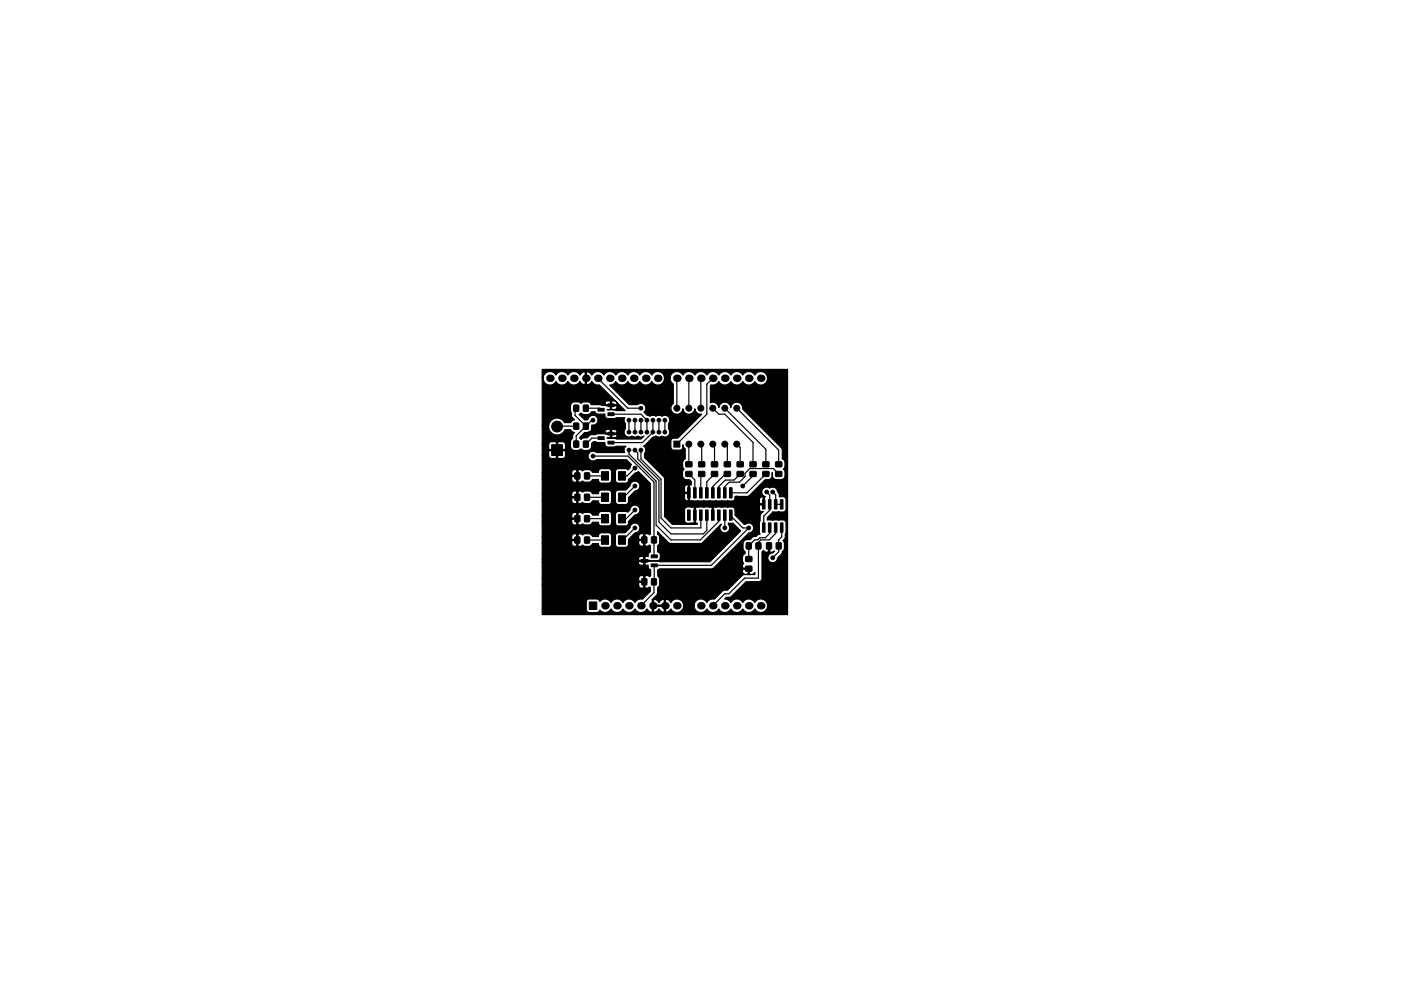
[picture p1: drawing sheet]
<svg xmlns="http://www.w3.org/2000/svg" width="297mm" height="210mm" viewBox="0 0 297 210" stroke-linecap="round" stroke-linejoin="round" font-family="sans-serif">
<g fill="#000">
<circle cx="116.6" cy="80.3" r=".8"/>
<circle cx="119.1" cy="80.3" r=".8"/>
<circle cx="121.7" cy="80.3" r=".8"/>
<circle cx="124.2" cy="80.3" r=".8"/>
<circle cx="126.8" cy="80.3" r=".8"/>
<circle cx="129.3" cy="80.3" r=".8"/>
<circle cx="131.8" cy="80.3" r=".8"/>
<circle cx="134.4" cy="80.3" r=".8"/>
<circle cx="136.9" cy="80.3" r=".8"/>
<circle cx="139.5" cy="80.3" r=".8"/>
<circle cx="143.5" cy="80.3" r=".8"/>
<circle cx="146" cy="80.3" r=".8"/>
<circle cx="148.6" cy="80.3" r=".8"/>
<circle cx="151.1" cy="80.3" r=".8"/>
<circle cx="153.7" cy="80.3" r=".8"/>
<circle cx="156.2" cy="80.3" r=".8"/>
<circle cx="158.7" cy="80.3" r=".8"/>
<circle cx="161.3" cy="80.3" r=".8"/>
<circle cx="128.3" cy="128.5" r=".8"/>
<circle cx="130.8" cy="128.5" r=".8"/>
<circle cx="133.3" cy="128.5" r=".8"/>
<circle cx="135.9" cy="128.5" r=".8"/>
<circle cx="138.4" cy="128.5" r=".8"/>
<circle cx="141" cy="128.5" r=".8"/>
<circle cx="143.5" cy="128.5" r=".8"/>
<circle cx="148.6" cy="128.5" r=".8"/>
<circle cx="151.1" cy="128.5" r=".8"/>
<circle cx="153.7" cy="128.5" r=".8"/>
<circle cx="156.2" cy="128.5" r=".8"/>
<circle cx="158.7" cy="128.5" r=".8"/>
<circle cx="161.3" cy="128.5" r=".8"/>
</g>
<g fill="#000" stroke="#000" stroke-width=".21">
<path d="M117 94.3h2.3v2.3h-2.3zM121.7 86h1l-.1 1.3-1-.1zM121.7 93.6h1l-.1 1.3-1-.1zM121.7 89.8h1l-.1 1.3-1-.1zM123.7 86h1v1.3l-1-.1zM123.7 93.6h1v1.3l-1-.1zM123.7 89.8h1v1.3l-1-.1zM126.8 86.6h1.3v.6h-1.3zM126.8 92.7h1.3v.6h-1.3zM128.9 87.6h1.3v.6h-1.3zM128.9 85.7h1.3v.6h-1.3zM128.9 93.6h1.3v.6h-1.3z"/>
<path d="M128.9 91.7h1.3v.6h-1.3zM142.9 93.6h1.2v1.3h-1.2zM145.4 100.1l1.3-.1v1l-1.3 .1zM145.4 98h1.3v1h-1.3zM148.1 100.1l1.3-.1v1l-1.2 .1zM148.1 98h1.3v1h-1.2zM150.9 100.1l1.2-.1v1l-1.2 .1zM150.9 98h1.2v1h-1.2zM153.6 100.1l1.2-.1 .1 1-1.3 .1zM153.6 98h1.2l.1 1h-1.3zM156.3 100.1l1.2-.1 .1 1-1.3 .1zM156.3 98h1.2l.1 1h-1.3z"/>
<path d="M159 100.1l1.3-.1v1l-1.3 .1zM159 98h1.3v1h-1.3zM161.8 100.1l1.2-.1v1l-1.2 .1zM161.8 98h1.2v1h-1.2zM164.5 100.1l1.2-.1v1l-1.2 .1zM164.5 98h1.2v1h-1.2zM121.9 114h1v1.2h-1zM121.9 109.4h1v1.3h-1zM121.9 100.3l1 .1v1.2h-1zM121.9 104.9h1v1.2h-1zM124 114h1l-.1 1.2h-1zM124 109.4h1l-.1 1.3h-1z"/>
<path d="M124 100.3l1 .1-.1 1.2h-1zM124 104.9h1l-.1 1.2h-1zM127.5 113.7h1.5v1.8h-1.5zM127.5 109.1h1.5v1.8h-1.5zM127.5 100.1h1.5v1.8h-1.5zM127.5 104.6h1.5v1.8h-1.5zM131.1 113.7h1.5v1.8h-1.5zM131.1 109.1h1.5v1.8h-1.5zM131.1 100.1h1.5v1.8h-1.5zM131.1 104.6h1.5v1.8h-1.5zM136.1 113.9h1v1.3h-1zM136 118.7h1.3v.6h-1.3z"/>
<path d="M138.2 113.9h1l-.1 1.3h-1zM138.1 119.6h1.3v.6h-1.3zM138.1 117.7h1.3v.6h-1.3zM145.8 108.2h.5v2.2h-.5zM145.8 103.5h.5v2.2h-.5zM147 108.2h.6v2.2h-.6zM147 103.5h.6v2.2h-.6zM148.3 108.2h.6v2.2h-.6zM148.3 103.5h.6v2.2h-.6zM149.6 108.2h.5v2.2h-.5zM149.6 103.5h.5v2.2h-.5zM150.9 108.2h.5v2.2h-.5z"/>
<path d="M150.9 103.5h.5v2.2h-.5zM152.1 108.2h.6v2.2h-.6zM152.1 103.5h.6v2.2h-.6zM153.4 108.2h.5v2.2h-.5zM153.4 103.5h.5v2.2h-.5zM154.7 108.2h.5v2.2h-.5zM154.7 103.5h.5v2.2h-.5zM158.2 115.2h1.1l-.1 1.3-1-.1zM158.1 118.1h1.3v1h-1.3zM160.3 115.2h1v1.3l-1-.1zM161.6 110.9h.6v2h-.6zM161.6 106h.6v2h-.6z"/>
<path d="M162.9 110.9h.6v2h-.6zM162.9 106h.6v2h-.6zM162.5 115.2h1.1l-.1 1.3-1-.1zM164.2 110.9h.5v2h-.5zM164.2 106h.5v2h-.5zM164.6 115.2h1v1.3l-1-.1zM165.5 110.9h.5v2h-.5zM165.5 106h.5v2h-.5zM124.9 127.7h1.6v1.6h-1.6zM136.1 122.8h1v1.3l-1-.1zM138.2 122.8h1l-.1 1.3-1-.1zM158.1 120.2l1.3-.1v1l-1.3 .1z"/>
<circle cx="116.8" cy="84.1" r=".4"/>
<circle cx="118.1" cy="90.5" r="1.15"/>
<circle cx="125.7" cy="96.8" r=".4"/>
<circle cx="125.7" cy="91.7" r=".4"/>
<circle cx="125.7" cy="89.1" r=".4"/>
<circle cx="128.3" cy="89.1" r=".4"/>
<circle cx="130.8" cy="89.1" r=".4"/>
<circle cx="133.3" cy="95.5" r=".4"/>
<circle cx="133.3" cy="91.7" r=".4"/>
<circle cx="133.3" cy="89.1" r=".4"/>
<circle cx="134.6" cy="95.5" r=".4"/>
<circle cx="134.6" cy="89.1" r=".4"/>
<circle cx="134.6" cy="91.7" r=".4"/>
<circle cx="134.6" cy="99.3" r=".4"/>
<circle cx="135.9" cy="89.1" r=".4"/>
<circle cx="135.9" cy="86.6" r=".4"/>
<circle cx="135.9" cy="95.5" r=".4"/>
<circle cx="135.9" cy="91.7" r=".4"/>
<circle cx="137.2" cy="91.7" r=".4"/>
<circle cx="137.2" cy="82.8" r=".4"/>
<circle cx="137.2" cy="89.1" r=".4"/>
<circle cx="138.4" cy="89.1" r=".4"/>
<circle cx="138.4" cy="91.7" r=".4"/>
<circle cx="139.7" cy="91.7" r=".4"/>
<circle cx="139.7" cy="89.1" r=".4"/>
<circle cx="139.7" cy="82.8" r=".4"/>
<circle cx="141" cy="89.1" r=".4"/>
<circle cx="141" cy="91.7" r=".4"/>
<circle cx="143.5" cy="86.6" r=".63"/>
<circle cx="143.5" cy="98" r=".4"/>
<circle cx="146" cy="86.6" r=".63"/>
<circle cx="146" cy="94.2" r=".63"/>
<circle cx="148.6" cy="94.2" r=".63"/>
<circle cx="148.6" cy="86.6" r=".63"/>
<circle cx="151.1" cy="94.2" r=".63"/>
<circle cx="151.1" cy="86.6" r=".63"/>
<circle cx="153.7" cy="94.2" r=".63"/>
<circle cx="153.7" cy="86.6" r=".63"/>
<circle cx="156.2" cy="86.6" r=".63"/>
<circle cx="156.2" cy="94.2" r=".63"/>
<circle cx="161.3" cy="84.1" r=".4"/>
<circle cx="165.1" cy="84.1" r=".4"/>
<circle cx="165.1" cy="87.9" r=".4"/>
<circle cx="118.1" cy="113.3" r=".4"/>
<circle cx="118.1" cy="101.8" r=".4"/>
<circle cx="118.1" cy="119.6" r=".4"/>
<circle cx="118.1" cy="106.9" r=".4"/>
<circle cx="134.6" cy="108.2" r=".4"/>
<circle cx="134.6" cy="112" r=".4"/>
<circle cx="134.6" cy="103.1" r=".4"/>
<circle cx="143.5" cy="100.6" r=".4"/>
<circle cx="143.5" cy="108.2" r=".4"/>
<circle cx="143.5" cy="103.1" r=".4"/>
<circle cx="143.5" cy="105.7" r=".4"/>
<circle cx="147.3" cy="106.9" r=".4"/>
<circle cx="151.1" cy="106.9" r=".4"/>
<circle cx="153.7" cy="112" r=".4"/>
<circle cx="154.9" cy="106.9" r=".4"/>
<circle cx="156.2" cy="105.7" r=".4"/>
<circle cx="156.2" cy="108.2" r=".4"/>
<circle cx="157.5" cy="103.1" r=".4"/>
<circle cx="158.7" cy="112" r=".4"/>
<circle cx="160" cy="109.5" r=".4"/>
<circle cx="162.6" cy="104.4" r=".4"/>
<circle cx="163.8" cy="109.5" r=".4"/>
<circle cx="163.8" cy="104.4" r=".4"/>
<circle cx="163.8" cy="118.4" r=".4"/>
<circle cx="165.1" cy="109.5" r=".4"/>
<circle cx="124.5" cy="124.7" r=".4"/>
<circle cx="125.7" cy="126" r=".4"/>
<circle cx="125.7" cy="122.2" r=".4"/>
<circle cx="127" cy="126" r=".4"/>
<circle cx="128.3" cy="122.2" r=".4"/>
<circle cx="128.3" cy="126" r=".4"/>
<circle cx="129.5" cy="124.7" r=".4"/>
<circle cx="163.8" cy="120.9" r=".4"/>
<circle cx="163.8" cy="123.4" r=".4"/>
<circle cx="163.8" cy="126" r=".4"/>
</g>
<g fill="none" stroke="#000" stroke-width=".25">
<path d="M118 90.4h4.2M122.2 86.6l-.3 .3v1.2l2.3 2.3M124.2 86.6h2.9l.3 .3M125.7 96.8h7.5l5.5 5.5v15.7M125.7 89.1h-.2l-3.3 3.4v1.7M126.8 80.3l6.3 6.3h2.8M127.4 93h-1.9l-1.3 1.2M129.5 87.9h6.4l1.3 1.2v2.6M133.3 95.5v.8l5.8 5.8v9.3l3.1 3.1h6.3l3.9-3.9v-1.3M133.3 89.1v2.6M134.6 95.5l.6 .6v1.3l4.5 4.4v8.9l2.5 2.6h6.9l.8-.8v-3.2M134.6 89.1v2.6"/>
<path d="M134.6 99.3l-1.6 1.7h-1.1M135.9 95.5v1.9l4.3 4.3v8.2l2 2.1h6.4v-2.7M135.9 89.1v2.6M138.4 89.1v2.6l-2.2 2.2h-6.7M139.7 89.1v2.6M141 89.1v2.6M143.5 80.3v6.3M146 80.3v6.3M146 94.2v4.3M148.6 80.3v6.3M148.6 94.2l.2 .2v4.1M151.1 80.3l-1.2 1.2v6.4l-6.4 6.3"/>
<path d="M151.1 86.6l1.3 1.3h1.3l6 6v4.6M151.1 94.2l.4 .4v3.9M153.7 94.2l.5 .6v3.7M153.7 86.6l8.7 8.7v3.2M156.2 86.6l8.9 8.9v3M156.2 94.2l.7 .8v3.5M124.5 110h3.8M124.5 114.6h3.8M124.5 101h3.8M124.5 105.5h3.8M134.6 108.2l-1.8 1.8h-.9M134.6 112l-2.6 2.6h-.1"/>
<path d="M134.6 103.1l-2.4 2.4h-.3M146 100.6l1.3 1.2v2.8M148.8 100.6l-.2 .1v3.9M151.5 100.6l-1.6 1.6v2.4M153.7 109.3v2.7M154.2 100.6h-.4l-2.7 2.6v1.4M154.9 109.3v.2l2.6 2.5h1.2l-7.9 7.9h-12.1v5.8l-2.8 2.8M156.9 100.6l-1.3 1.2h-1.8l-1.4 1.4v1.4M159.7 100.6v.3l-2.2 2.2M162.4 100.6l-4 4h-3.5M162.6 104.4l.6 .6v3.2l-1.3 1.3v2.4M163.2 111.9v1.3l-.9 .9h-1.2l-.4 .4h-.7l-1.3 1.3v2.8"/>
<path d="M163.8 104.4l.7 .6v2h1.2M164.5 111.9v1.3l-1.4 1.3h-1.8l-.5 .5v7.7h-2.9l-3.4 3.3h-.8l-2.6 2.5M165.1 100.6l-1.2-1.2h-4.9l-1 1v.7l-1.2 1.2h-2.2l-.9 .9v1.4M165.7 111.9v2l-.6 .6v2.6l-1.3 1.3"/>
</g>
<path d="M122.8 87.9l.4-.3 .5 .3h1l.5-.2 .2-.3h.8l.5 .5 1.6-.1a.73 .73 0 0 0 .6 1l3.5-.2a1.02 1.02 0 0 0 .2 1.3v1.1a1.04 1.04 0 0 0 0 1.4 1.04 1.04 0 0 0 1.4 .1l.5 .2h.4a.4 .4 0 0 1 .7 0h.4l.5-.2-.6 .6h-5.3l-.4-.1h-1.5l.7-.2v-.7h.3v.7a.69 .69 0 0 0 .7 .1 .69 .69 0 0 0 .4-.6l-.1-.2-3.9-.1-.5 .2-1.1 .1-.7 .6h-.8l-.5 .3-.3-.2v-.2l1.1-1 4.3-.1 .1 .2h1v-.7h.3v.7h1a.51 .51 0 0 0 0-.6 .51 .51 0 0 0-.5-.2l-.8 .1a.69 .69 0 0 0-.7-.1 .69 .69 0 0 0-.4 .6h-3.5l.6-.5 .1-1a1.04 1.04 0 0 0 1.2-.8 1.04 1.04 0 0 0-.7-1.3 1.04 1.04 0 0 0-1.2 .7l-.3 .3h-.5zM115 78.4h52v52h-52v-6.3h20.4v.2a.65 .65 0 0 0 1.1 .3v-1h-.9l-.2 .1v.4h-20.4v-1.4h20.4v.5l.2 .1h.9v-1l-.2-.2a.71 .71 0 0 0-.9 .6h-20.4v-3.4h20.3v.1a.7 .7 0 0 0 1.2 .4v-.7h-1l-.2 .2h-20.3v-.6h20.3l.2 .2h1v-.7l-.2-.1a.74 .74 0 0 0-1 .6h-20.3v-3.4h6.2v.1a.65 .65 0 0 0 1.1 .4v-1.1h-.9l-.2 .2v.4h-6.2v-1.4h6.2v.4l.2 .2h.9v-1.1h.2v2.4l.2 .1h.4a.49 .49 0 0 1 .9 0h1.1l.5-.6h1.3a.66 .66 0 0 0 .6 .8h1.5l.5-.2 .2-.4v-1.8h.8v1.8a.64 .64 0 0 0 .6 .6h1.6a.7 .7 0 0 0 .6-.9h2.1v.2a.65 .65 0 0 0 1.1 .3v-1h-.9l-.2 .1v.4h-2.1v-.8l.6-.6h1.5v.5l.2 .1h.9v-1a.65 .65 0 0 0-.7-.1 .65 .65 0 0 0-.4 .5h-1.5l.8-.8a1.04 1.04 0 0 0 1-1 1.04 1.04 0 0 0-1.1-1 1.04 1.04 0 0 0-1 1l-1.1 1h-1.4a.64 .64 0 0 0-.6 .7h-.8l-.2-.5-.4-.1-1.6-.1a.66 .66 0 0 0-.6 .8h-1.3l-.5-.5h-1.1a.49 .49 0 0 1-.9 0l-.8 .1a.65 .65 0 0 0-.7-.1 .65 .65 0 0 0-.4 .6h-6.2v-3.2h6.2v.2a.65 .65 0 0 0 1.1 .3v-1h-.9l-.2 .1v.4h-6.2v-1.4h6.2v.5l.2 .1h.9v-1h.2v2.3l.2 .2h.4a.48 .48 0 0 1 .9 0l1.1-.1 .5-.5h1.3a.66 .66 0 0 0 .6 .8h1.5l.5-.2 .2-.5v-1.8h.8v1.8a.64 .64 0 0 0 .6 .7h1.6a.83 .83 0 0 0 .6-1l1.4-1.4a1.04 1.04 0 0 0 1-1 1.04 1.04 0 0 0-1.1-1 1.04 1.04 0 0 0-1 1l-.5 .5-.5-.2h-1.5a.64 .64 0 0 0-.6 .6h-.8l-.2-.4-.4-.2h-1.6a.66 .66 0 0 0-.6 .8h-1.3l-.5-.5-1.1-.1a.48 .48 0 0 1-.9 0l-.8 .2a.65 .65 0 0 0-.7-.1 .65 .65 0 0 0-.4 .5h-6.2v-3.1h6.2v.1a.65 .65 0 0 0 1.1 .4v-1.1h-.9l-.2 .2v.4h-6.2v-1.4h6.2v.4l.2 .2h.9v-1.1h.2v2.4l.2 .1h.4a.49 .49 0 0 1 .9 0h1.1l.5-.5h1.3a.66 .66 0 0 0 .6 .7h1.5l.5-.1 .2-.5v-1.8h.8v1.8a.64 .64 0 0 0 .6 .6l1.9-.1 .2-.4 .1-.9 1.4-1.4a1.04 1.04 0 0 0 1-1.1 1.04 1.04 0 0 0-1.1-1 1.04 1.04 0 0 0-1 1l-.9 .9h-1.7l-.3 .2-.2 .4h-.8a.64 .64 0 0 0-.7-.6h-1.6a.66 .66 0 0 0-.5 .7h-1.3l-.5-.5h-1.1a.49 .49 0 0 1-.9 0l-.8 .1a.65 .65 0 0 0-.7-.1 .65 .65 0 0 0-.4 .6h-6.2v-3.1h6.2v.1a.65 .65 0 0 0 1.1 .3v-1h-.9l-.2 .2v.4h-6.2v-1.4h6.2v.4l.2 .1h.9v-1h.2v2.3l.2 .2h.4a.48 .48 0 0 1 .9 0l1.1-.1 .5-.5h1.3a.66 .66 0 0 0 .6 .8h1.5l.5-.2 .2-.4v-1.8a.64 .64 0 0 0-.7-.7h-1.6a.66 .66 0 0 0-.5 .8h-1.3l-.5-.5-1.1-.1a.48 .48 0 0 1-.9 0l-.8 .2a.65 .65 0 0 0-.7-.1 .65 .65 0 0 0-.4 .6h-6.2v-3.7h1.3l.1 .4 .3 .2 1.1 .1 .2-.2v-1.5h.2v1.5l.2 .2h.9a.64 .64 0 0 0 .6-.7v-.8l-.2-.2h-3.2l-.2 .2v.8h-1.3v-2.3h1.3v.9l.2 .2h1.5v-1.5h.2v1.5h1.5l.2-.2v-1l-.4-.4-1.1-.1-.4 .2-.2-.2h-.8a.64 .64 0 0 0-.7 .6h-1.3v-4h1.3v.4a1.79 1.79 0 0 0 1.5 1.6 1.79 1.79 0 0 0 2-1.1h1.2l.3 .4 .5 .2-.3 .4-.1 .8-.4 .6v1.1a.89 .89 0 0 0 .8 .9l.9-.1 .5-.3 .5 .3 .8 .1a.89 .89 0 0 0 .9-.9v-.6l.4-.4 1 .2h1.5a.73 .73 0 0 0 .6 .9l3.8-.1a1.03 1.03 0 0 0-.3 1.3h-6a1.04 1.04 0 0 0-1.4 .1 1.04 1.04 0 0 0 0 1.4 1.04 1.04 0 0 0 1.4 0h6.4l1.1 1.1-.3 .7-.5 .4-.4-.3h-1.6a.64 .64 0 0 0-.6 .7v1.8l.2 .4 .4 .2h1.5a.67 .67 0 0 0 .7-.8l1.4-1.4 .7-.3 2.5 2.6v10.7l-.2 .2-.3-.2-.5-.1-.2 .2v2.3l.2 .2 .5-.1 .3-.2 .2 .2v1.3l-.4 .4-.1 .6h-.5l-.2 .1v.7l2.7 .1a.64 .64 0 0 0 .6-.7l-.1-.8-.5-.4v-1.3l.3-.3 .2-.5v-1.1l-.5-.6v-.5l2.3 2.3 .4 .2h6.5l.4-.2 3.9-3.9v.1a1.04 1.04 0 0 0 0 1.5 1.04 1.04 0 0 0 1.5 0 1.04 1.04 0 0 0 0-1.5v-.3h1l1.6 1.6-6.5 6.6h-10.7l-.4-.2-2.7 .1v.7l.2 .1h.5a.74 .74 0 0 0 .5 1v1.3l-.2 .2-.4-.3h-.4l-.2 .2v2.3l.2 .2h.4l.4-.3 .2 .2v.7l-1.7 1.7-1 .1-.6 .6a1.44 1.44 0 0 0-2.5 0 1.44 1.44 0 0 0-2.6 0 1.44 1.44 0 0 0-2.3-.2l-.2-.3-.3-.2-2.1 .1-.3 .4v1.7a.64 .64 0 0 0 .6 .7l1.8-.1 .3-.1 .2-.4 .2 .2a1.44 1.44 0 0 0 2.1-.4 1.44 1.44 0 0 0 2.6 0 1.44 1.44 0 0 0 2.5 0 1.44 1.44 0 0 0 2.6 0l.3 .4a.62 .62 0 0 0 .8 .2v-1.2h.3v1.2l.2 .1 .6-.3 .3-.4 .5 .5 .4 .2 .2-.1v-1.2h-2.5v-1.4h.3v1.2h2.2v-1.2h.3v2.6a.94 .94 0 0 0 1.1-.6 1.44 1.44 0 0 0 1.7 .7 1.44 1.44 0 0 0 1-1.5h2.3v.3a1.44 1.44 0 0 0 1.1 1.2 1.44 1.44 0 0 0 1.6-.7 1.44 1.44 0 0 0 2.5 0 1.44 1.44 0 0 0 2.5 0 1.44 1.44 0 0 0 2.6 0 1.44 1.44 0 0 0 2.5 0 1.44 1.44 0 0 0 2.2 .4 1.44 1.44 0 0 0 0-2.2 1.44 1.44 0 0 0-2.2 .4 1.44 1.44 0 0 0-2.5 0 1.44 1.44 0 0 0-2.6 0l-.6-.6-.7-.1 .4-.4 1-.1 3.2-3.2h2.6a.76 .76 0 0 0 .8-.8v-5.6l.3-.2a.65 .65 0 0 0 1 .2v-1.3h.3v1.3l.4 .2 .6-.3-.5 .4a1.04 1.04 0 0 0-.9 1.1 1.04 1.04 0 0 0 1 1 1.04 1.04 0 0 0 1.1-1l.8-.9 .2-.5 .4-.6v-1.2l-.3-.5 .5-.6 .2-1.2-.1-2.1-.1-.3-.4-.2h-3.4v-.5l1.2-1.2h2.1a.64 .64 0 0 0 .7-.6l-.2-2.3-.4-.3h-.9a2.85 2.85 0 0 0-1.1-2h-.4l-.5 .2-.1-.1a1.04 1.04 0 0 0-1.5 .5 1.04 1.04 0 0 0 .7 1.4l-.2 .1v1.6h-.9l-.2 .2v.7a.51 .51 0 0 0 .3 .5 .51 .51 0 0 0 .5 0l-.6 .9v1.1l-.2 .4v2l.2 .4-.4 .1a1.03 1.03 0 0 1-1.1 .4l-.7 .7h-.9l-.5 .5v1.4l.4 .6v.4l-.5 .5-.1 1.2a.49 .49 0 0 1 0 .9v.4l.2 .1h1.3v1.2l.1 .2 .7-.1 .3-.3v.4h-2.1l-.5 .1-3.2 3.2-1 .1-1.7 1.8-1 .1-.6 .6a1.44 1.44 0 0 0-1.6-.7 1.44 1.44 0 0 0-1.1 1.3h-2.3v-.3a1.44 1.44 0 0 0-1.3-1 1.44 1.44 0 0 0-1.4 .7l-.3-.3a.89 .89 0 0 0-1.1-.3 .94 .94 0 0 0-1.1 .7 1.09 1.09 0 0 0-1.4-.7l1.1-1.2v-1.3l.5-.6v-1.3l-.4-.6v-1h17.9a.64 .64 0 0 0 .6 .7h.5l.1-.2v-.9h-1l-.2 .4h-17.9v-.3l.3-.2 11.3-.1 7.8-7.6a1.04 1.04 0 0 0 .8-1.4 1.04 1.04 0 0 0-1.7-.4h-.2l-1.9-1.9-.1-1.2-.1-.4-.4-.1h-3.9l-.1 .1v1.7h-.3v-1.7l-.2-.1h-3.2l-.2 .1v3.2l.4 .1v.2h-5.2l-1.7-1.6v-1.4h4.2v2.2a.64 .64 0 0 0 .7 .6h1.2l.2-.1v-3.2l-.2-.1h-1.5l-.3 .2-.1 .4h-4.2v-2.5h4.2a.51 .51 0 0 0 .3 .4 .51 .51 0 0 0 .5 0v-1.4h-.6l-.2 .2v.8h-4.2v-2.2h4.2v.8l.2 .1h.6v-1.4l-.1-.2a.63 .63 0 0 0-.7 .7h-4.2l-.1-2.3-4.2-4.1 .1-.9a1.03 1.03 0 0 0-.2-1.6l2-1.9 .6-.2 .5 .2h.4a.4 .4 0 0 1 .7 0 1.04 1.04 0 0 0 1.2-.5 1.04 1.04 0 0 0-.2-1.2l.1-1.2a1.04 1.04 0 0 0-.1-1.4 1.04 1.04 0 0 0-1.4-.1l-.5-.2-.7 .2-.6-.2-.4 .1a.4 .4 0 0 1-.6 0l-.3-.1-.7-.7a1.04 1.04 0 0 0 .2-1.5 1.04 1.04 0 0 0-1.5-.1h-1.8l-4.1-4.1 .7-.2 .6-.6a1.44 1.44 0 0 0 2.5 0 1.44 1.44 0 0 0 2.5 0 1.44 1.44 0 0 0 2.6 0 1.44 1.44 0 0 0 1.7 .7 1.44 1.44 0 0 0 1-1.5h1.2l.1 .8 .6 .6v4.1a1.27 1.27 0 0 0 .1 2.1 1.27 1.27 0 0 0 1.9-1 1.28 1.28 0 0 0 1.2 1.2 1.28 1.28 0 0 0 1.3-1.2 1.27 1.27 0 0 0 1.5 1.2l-5.1 5.1h-.8a.64 .64 0 0 0-.7 .6v1.4l.2 .3 .4 .2h1.3a.64 .64 0 0 0 .7-.6v-.5l.1 .4 .4 .4v2.2l-.3 .2-.3 .4v1l.4 .5-.4 .6v.8a.89 .89 0 0 0 .9 .9h.6l.4 .3v.8l-.4 .1v3.1l.1 .2 8-.1 .9 .1 .5-.3h5.3v.7l.2 .2h.6v-1.4a.5 .5 0 0 0-.6 0 .5 .5 0 0 0-.2 .5h-5.3l.2-.7h2.5l.4-.1 3.4-3.4h.6a.89 .89 0 0 0 .9-.9v-.7l.1 .9 .2 .4 .5 .3h1.1a.89 .89 0 0 0 .8-.9v-.8l-.3-.6 .3-.5v-1l-.2-.4-.3-.2-.2-2.3-8.2-8.3a1.27 1.27 0 0 0-1.1-1.5 1.27 1.27 0 0 0-1.5 1.2 1.28 1.28 0 0 0-1.2-1.2 1.28 1.28 0 0 0-1.3 1.2 1.27 1.27 0 0 0-1.8-1.1v-3.6l.2-.1 1-.2 .6-.6 .2 .3a1.44 1.44 0 0 0 2.3-.3 1.44 1.44 0 0 0 2.6 0 1.44 1.44 0 0 0 2.5 0 1.44 1.44 0 0 0 2.2 .5 1.44 1.44 0 0 0 0-2.3 1.44 1.44 0 0 0-2.2 .5 1.44 1.44 0 0 0-2.5 0 1.44 1.44 0 0 0-2.6 0 1.44 1.44 0 0 0-2.5 0 1.44 1.44 0 0 0-2.5 0 1.44 1.44 0 0 0-2.6 0 1.44 1.44 0 0 0-2.5 0 1.44 1.44 0 0 0-1.6-.8 1.44 1.44 0 0 0-1.1 1.3h-1.2l-.1-.3a1.44 1.44 0 0 0-1.2-1 1.44 1.44 0 0 0-1.4 .8 1.44 1.44 0 0 0-2.6 0 1.44 1.44 0 0 0-2.5 0 1.44 1.44 0 0 0-2.5 0 1.44 1.44 0 0 0-2.6 0 1.44 1.44 0 0 0-2.5 0l-.3-.4a.62 .62 0 0 0-.9-.2v2.5l.3 .2 .3-.2 .6-.6 .6 .6 1 .2 5.4 5.4-3.8-.1 .7-.2v-.7h.3v.7a.69 .69 0 0 0 .7 .1 .69 .69 0 0 0 .4-.6l-.1-.2h-2.2l-1.4-.3h-1.7l-.1-.1h3l.1 .2h1v-.7h.3v.7h1a.51 .51 0 0 0 0-.6 .51 .51 0 0 0-.5-.3l-.5 .2-.4-.2a.74 .74 0 0 0-1 .7h-3l-.8-.4h-.8l-.5 .3-.5-.3h-1.2l-.5 .5v1.3l.2 1.3 .6 .7-.5 .1-.3 .5h-1.3a1.79 1.79 0 0 0-1.9-1 1.79 1.79 0 0 0-1.5 1.6h-1.3v-10.2h.2v.3a1.44 1.44 0 0 0 1.1 1.3 1.44 1.44 0 0 0 1.6-.8 1.44 1.44 0 0 0 2.5 0 1.44 1.44 0 0 0 2.5 0l.3 .4a.62 .62 0 0 0 .9 .2v-2.5l-.2-.1-.4 .1-.6 .6a1.44 1.44 0 0 0-2.5 0 1.44 1.44 0 0 0-2.5 0 1.44 1.44 0 0 0-1.6-.8 1.44 1.44 0 0 0-1.1 1.3h-.2z" fill="#000" stroke="#000" stroke-width=".25"/>
</svg>
